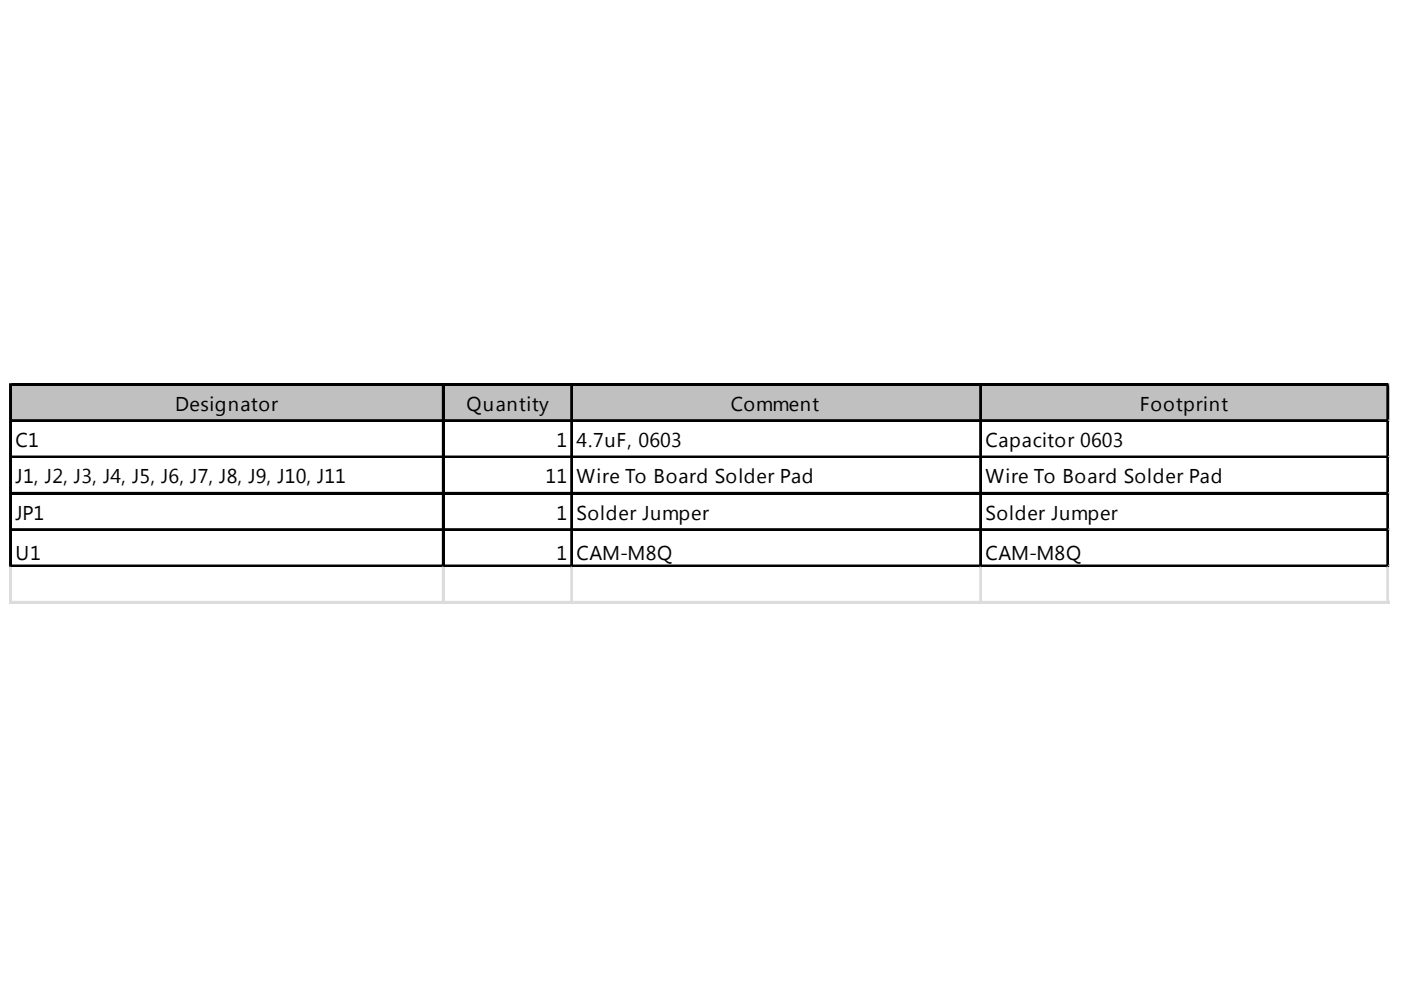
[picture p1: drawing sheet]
<svg xmlns="http://www.w3.org/2000/svg" width="297mm" height="210mm" viewBox="0 0 297 210" stroke-linecap="round" stroke-linejoin="round" font-family="sans-serif">
<defs><g id="words">
<g font-size="4.2">
<text x="37.1" y="87.1">Designator</text>
<text x="98.9" y="87.1">Quantity</text>
<text x="154.9" y="87.1">Comment</text>
<text x="241.6" y="87.1">Footprint</text>
<text x="3.3" y="94.8">C1</text>
<text x="118" y="94.8">1</text>
<text x="122.3" y="94.8">4.7uF, 0603</text>
<text x="209" y="94.8">Capacitor 0603</text>
<text x="3.3" y="102.5">J1, J2, J3, J4, J5, J6, J7, J8, J9, J10, J11</text>
<text x="115.7" y="102.5">11</text>
<text x="122.3" y="102.5">Wire To Board Solder Pad</text>
<text x="209" y="102.5">Wire To Board Solder Pad</text>
<text x="3.3" y="110.2">JP1</text>
<text x="118" y="110.2">1</text>
<text x="122.3" y="110.2">Solder Jumper</text>
<text x="209" y="110.2">Solder Jumper</text>
<text x="3.3" y="118.7">U1</text>
<text x="118" y="118.7">1</text>
<text x="122.3" y="118.7">CAM-M8Q</text>
<text x="209" y="118.7">CAM-M8Q</text>
</g>
</g></defs>
<path d="M2.5 81.7h292v7.8h-292z" fill="#c0c0c0"/>
<g fill="none" stroke="#000" stroke-width=".39">
<path d="M2.1 81.4v38.9M2.3 81.4v38.9M2.5 81.4h292M2.5 81.6h292M2.5 89.1h292M2.5 89.3h292M2.5 96.8h292M2.5 97h292M93.9 81.8v38.5M94.1 81.8v38.5M121.1 81.8v38.5M121.3 81.8v38.5"/>
<path d="M207.8 81.8v38.5M208 81.8v38.5M294.1 81.8v38.5M294.3 81.8v38.5M2.5 104.5h292M2.5 104.7h292M2.5 112.2h292M2.5 112.4h292M2.5 119.9h292M2.5 120.1h292"/>
</g>
<path d="M294.5 81.4h.1M2.1 120.3v7.7M2.3 120.3v7.7M93.9 120.3v7.7M94.1 120.3v7.7M121.1 120.3v7.7M121.3 120.3v7.7M207.8 120.3v7.7M208 120.3v7.7M294.1 120.3v7.7M294.3 120.3v7.7" fill="none" stroke="#dadcdd" stroke-width=".39"/>
<path d="M294.5 81.4l.1 .4z" fill="#dadcdd"/>
<path d="M294.5 89.1h.1" fill="none" stroke="#dadcdd" stroke-width=".39"/>
<path d="M294.5 89.1l.1 .4z" fill="#dadcdd"/>
<path d="M294.5 96.8h.1" fill="none" stroke="#dadcdd" stroke-width=".39"/>
<path d="M294.5 96.8l.1 .4z" fill="#dadcdd"/>
<path d="M294.5 104.5h.1" fill="none" stroke="#dadcdd" stroke-width=".39"/>
<path d="M294.5 104.5l.1 .4z" fill="#dadcdd"/>
<path d="M294.5 112.2h.1" fill="none" stroke="#dadcdd" stroke-width=".39"/>
<path d="M294.5 112.2l.1 .4z" fill="#dadcdd"/>
<path d="M294.5 119.9h.1" fill="none" stroke="#dadcdd" stroke-width=".39"/>
<path d="M294.5 119.9l.1 .4z" fill="#dadcdd"/>
<path d="M2.1 127.6h292.5M2.1 127.8h292.5" fill="none" stroke="#dadcdd" stroke-width=".39"/>
<use href="#words"/>
</svg>
